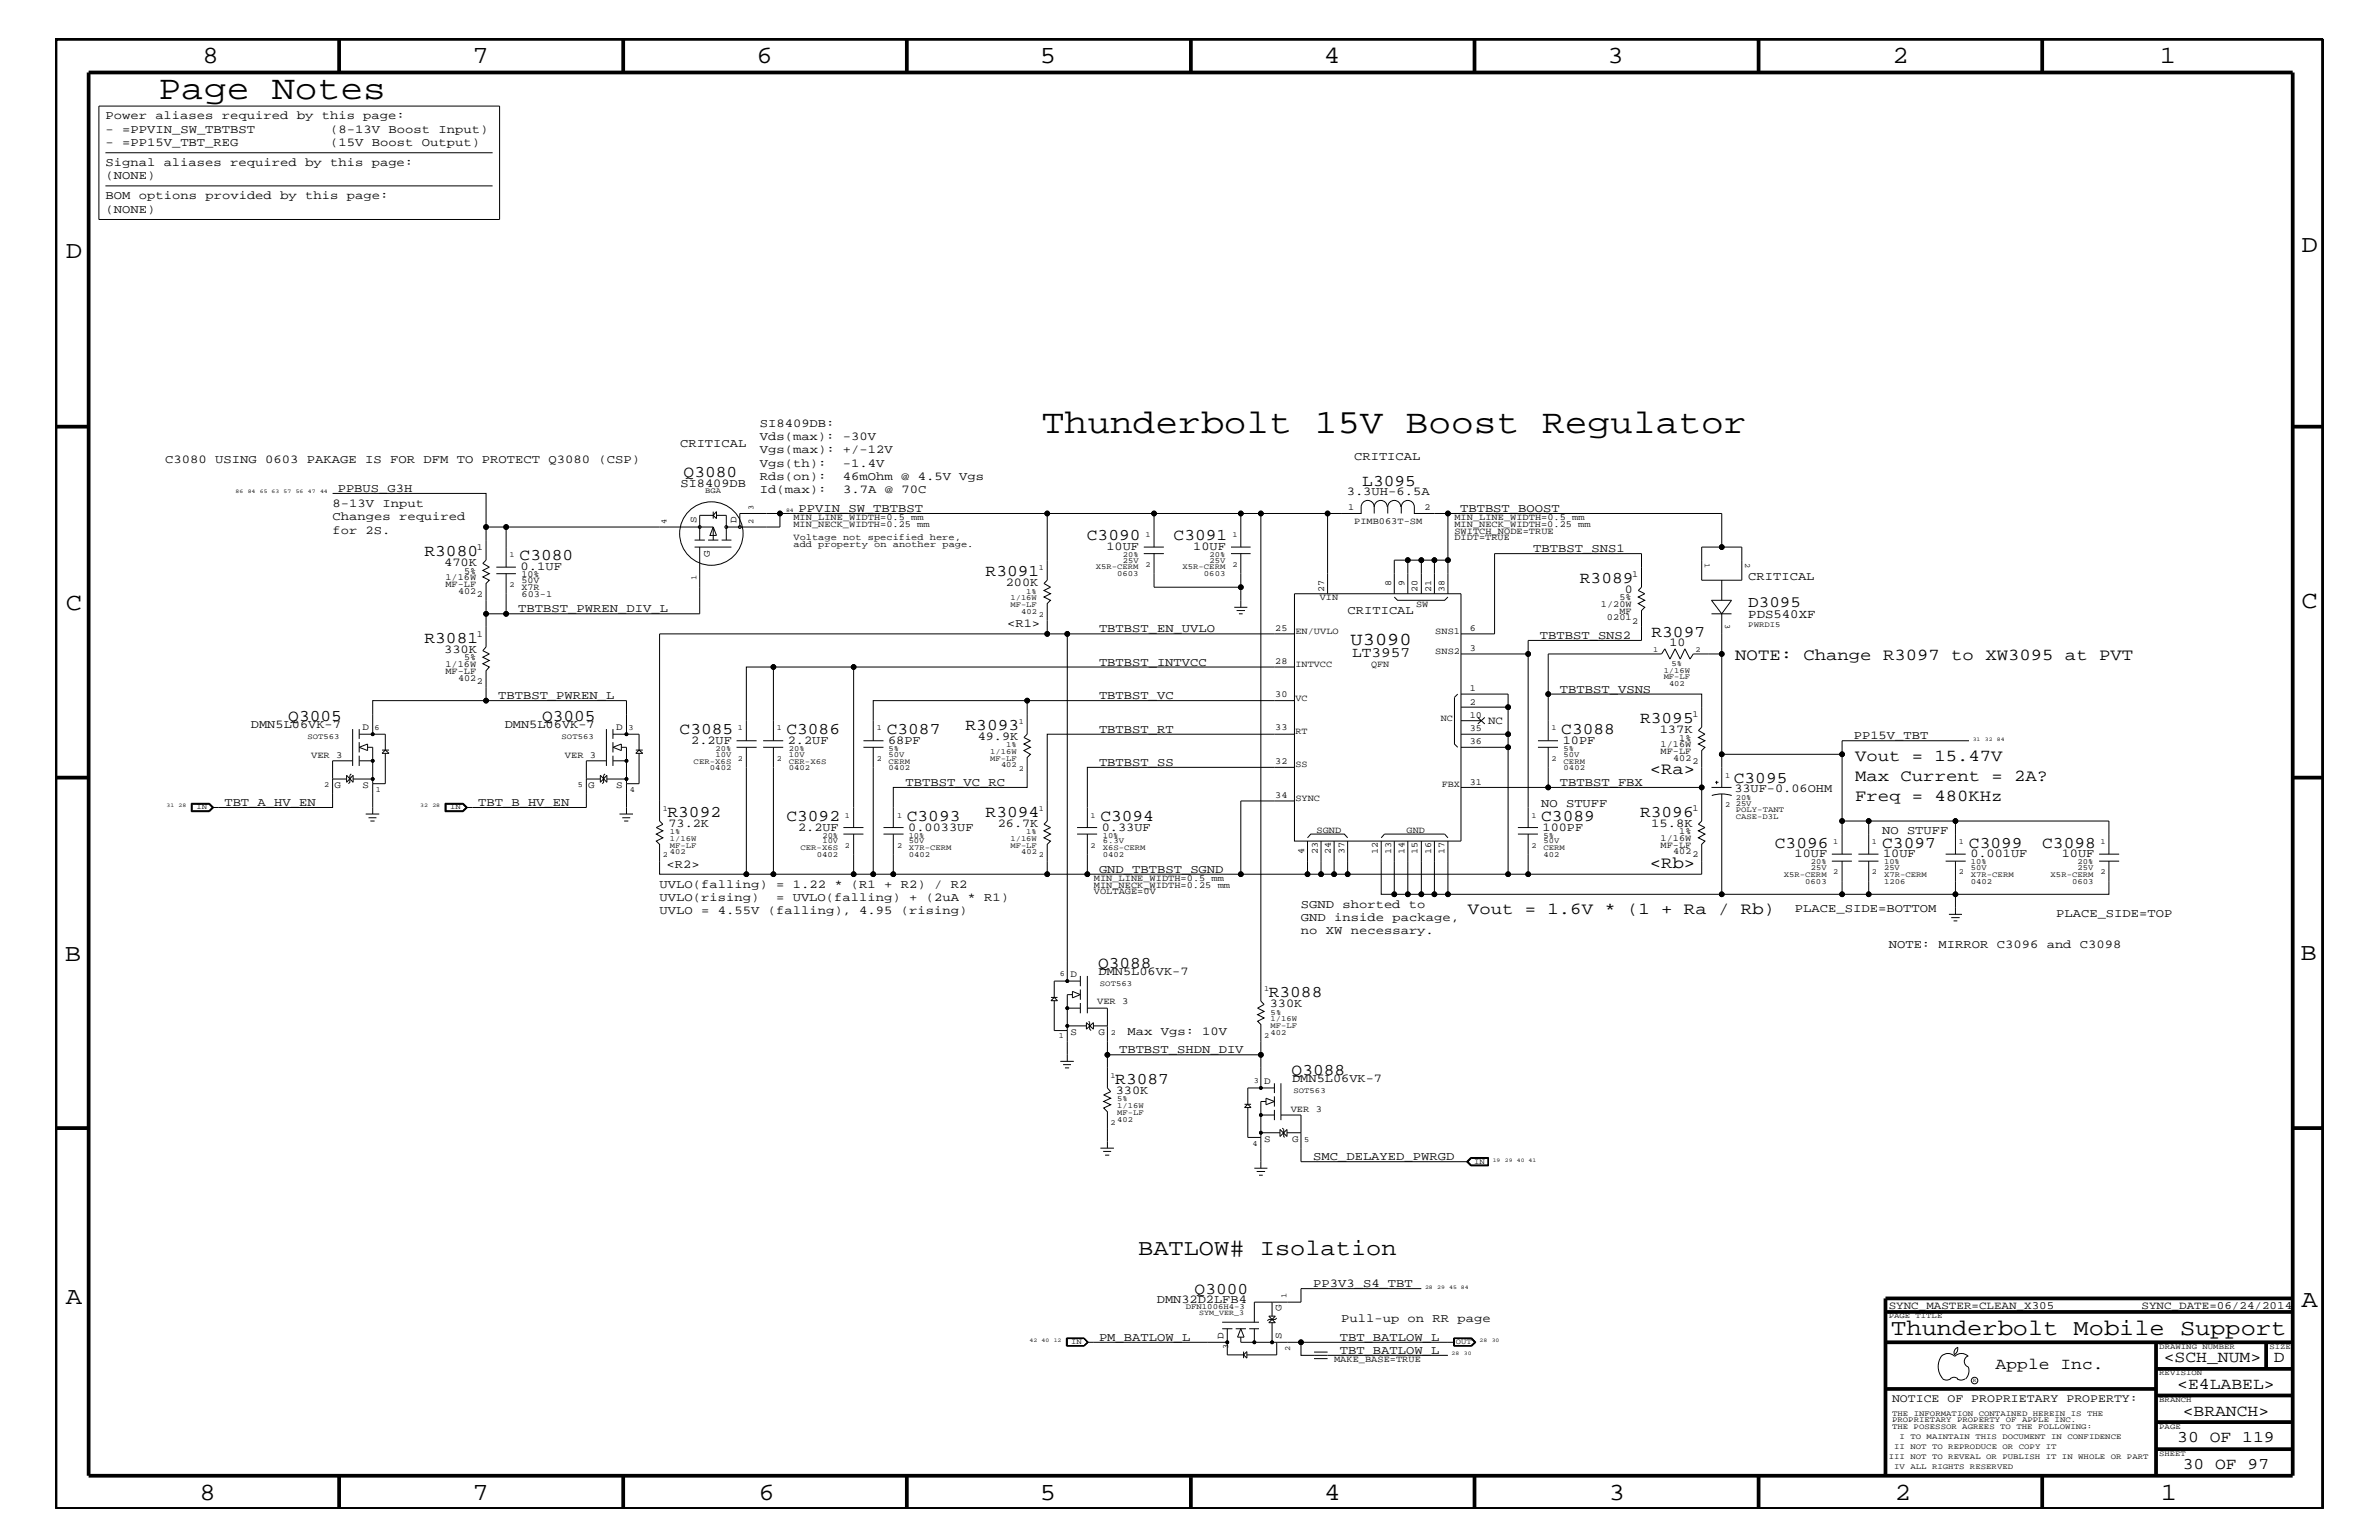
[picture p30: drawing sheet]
<svg xmlns="http://www.w3.org/2000/svg" width="432mm" height="279mm" viewBox="0 0 432 279" stroke-linecap="round" stroke-linejoin="round" font-family="sans-serif">
<defs><g id="words">
<g font-size="6.2">
<text x="28.8" y="18">Page Notes</text>
<text x="189.1" y="78.6">Thunderbolt 15V Boost Regulator</text>
</g>
<g font-size="4.5">
<text x="36.7" y="11.5">8</text>
<text x="85.8" y="11.5">7</text>
<text x="137.3" y="11.5">6</text>
<text x="188.7" y="11.5">5</text>
<text x="240.3" y="11.5">4</text>
<text x="291.8" y="11.5">3</text>
<text x="343.5" y="11.5">2</text>
<text x="392" y="11.5">1</text>
<text x="11.9" y="46.8">D</text>
<text x="417.7" y="45.7">D</text>
<text x="11.9" y="110.6">C</text>
<text x="417.7" y="110.3">C</text>
<text x="11.8" y="174.3">B</text>
<text x="417.6" y="174.2">B</text>
<text x="11.9" y="236.7">A</text>
<text x="417.7" y="237.1">A</text>
<text x="36.2" y="272.1">8</text>
<text x="85.8" y="272.1">7</text>
<text x="137.7" y="272.1">6</text>
<text x="188.7" y="272.1">5</text>
<text x="240.4" y="272.1">4</text>
<text x="292" y="272.1">3</text>
<text x="343.9" y="272.1">2</text>
<text x="392.2" y="272.1">1</text>
</g>
<g font-size="4.1">
<text x="206.6" y="227.7">BATLOW# Isolation</text>
<text x="343.3" y="242.3">Thunderbolt Mobile Support</text>
</g>
<text font-size="3.3" x="245.2" y="117">U3090</text>
<g font-size="3">
<text x="124.1" y="86.5">Q3080</text>
<text x="247.3" y="88.2">L3095</text>
<text x="77" y="101">R3080</text>
<text x="94.3" y="101.6">C3080</text>
<text x="197.3" y="98">C3090</text>
<text x="213" y="98">C3091</text>
<text x="178.9" y="104.6">R3091</text>
<text x="286.8" y="105.8">R3089</text>
<text x="77" y="116.7">R3081</text>
<text x="299.8" y="115.6">R3097</text>
<text x="315" y="119.8">NOTE: Change R3097 to XW3095 at PVT</text>
<text x="52.3" y="130.8">Q3005</text>
<text x="98.4" y="130.8">Q3005</text>
<text x="297.7" y="131.3">R3095</text>
<text x="123.4" y="133.2">C3085</text>
<text x="142.7" y="133.2">C3086</text>
<text x="161" y="133.2">C3087</text>
<text x="175.3" y="132.4">R3093</text>
<text x="283.4" y="133.2">C3088</text>
<text x="299.5" y="140.4">&lt;Ra&gt;</text>
<text x="314.7" y="142">C3095</text>
<text x="336.7" y="141.7">Max Current = 2A?</text>
<text x="336.7" y="138">Vout = 15.47V</text>
<text x="121.2" y="148.2">R3092</text>
<text x="142.7" y="149">C3092</text>
<text x="164.6" y="149">C3093</text>
<text x="178.9" y="148.2">R3094</text>
<text x="199.7" y="149">C3094</text>
<text x="279.7" y="149">C3089</text>
<text x="297.7" y="148.2">R3096</text>
<text x="336.7" y="145.3">Freq = 480KHz</text>
<text x="322.2" y="153.8">C3096</text>
<text x="341.6" y="153.8">C3097</text>
<text x="357.4" y="153.8">C3099</text>
<text x="370.7" y="153.8">C3098</text>
<text x="299.5" y="157.4">&lt;Rb&gt;</text>
<text x="266.4" y="165.9">Vout = 1.6V * (1 + Ra / Rb)</text>
<text x="199.3" y="175.6">Q3088</text>
<text x="230.3" y="181">R3088</text>
<text x="202.4" y="196.7">R3087</text>
<text x="234.4" y="195">Q3088</text>
<text x="216.8" y="234.7">Q3000</text>
<text x="362.2" y="248.4">Apple Inc.</text>
<text x="392.7" y="247.1">&lt;SCH_NUM&gt;</text>
<text x="395.2" y="252">&lt;E4LABEL&gt;</text>
<text x="412.7" y="247.1">D</text>
<text x="396.2" y="256.8">&lt;BRANCH&gt;</text>
<text x="395.2" y="261.6">30 OF 119</text>
<text x="396.2" y="266.6">30 OF 97</text>
</g>
<text font-size="2.9" x="317.3" y="110.2">D3095</text>
<text font-size="2.6" x="245.4" y="119.2">LT3957</text>
<text font-size="2.3" x="317.3" y="112">PDS540XF</text>
<g font-size="2.2">
<text x="19.1" y="21.6">Power aliases required by this page:</text>
<text x="19.1" y="26.5">- =PP15V_TBT_REG</text>
<text x="19.1" y="24.1">- =PPVIN_SW_TBTBST</text>
<text x="59.9" y="26.5">(15V Boost Output)</text>
<text x="59.9" y="24.1">(8-13V Boost Input)</text>
<text x="19.1" y="32.5">(NONE)</text>
<text x="19.1" y="30.2">Signal aliases required by this page:</text>
<text x="19.1" y="38.6">(NONE)</text>
<text x="19.1" y="36.2">BOM options provided by this page:</text>
<text x="137.9" y="77.4">SI8409DB:</text>
<text x="30" y="83.9">C3080 USING 0603 PAKAGE IS FOR DFM TO PROTECT Q3080 (CSP)</text>
<text x="123.4" y="81.1">CRITICAL</text>
<text x="137.9" y="79.9">Vds(max): -30V</text>
<text x="137.9" y="82.2">Vgs(max): +/-12V</text>
<text x="245.8" y="83.5">CRITICAL</text>
<text x="61.3" y="89.3">PPBUS_G3H</text>
<text x="123.5" y="88.3">SI8409DB</text>
<text x="137.9" y="87.1">Rds(on):</text>
<text x="137.9" y="89.5">Id(max):</text>
<text x="137.9" y="84.7">Vgs(th):</text>
<text x="153" y="84.7">-1.4V</text>
<text x="153" y="87.1">46mOhm @ 4.5V Vgs</text>
<text x="153" y="89.5">3.7A @ 70C</text>
<text x="244.4" y="89.9">3.3UH-6.5A</text>
<text x="60.4" y="92">8-13V Input</text>
<text x="60.4" y="94.3">Changes required</text>
<text x="144.9" y="92.9">PPVIN_SW_TBTBST</text>
<text x="265" y="92.9">TBTBST_BOOST</text>
<text x="60.4" y="96.8">for 2S.</text>
<text x="200.8" y="99.9">10UF</text>
<text x="216.6" y="99.9">10UF</text>
<text x="278.3" y="100.2">TBTBST_SNS1</text>
<text x="80.6" y="102.7">470K</text>
<text x="94.5" y="103.5">0.1UF</text>
<text x="182.5" y="106.4">200K</text>
<text x="294.9" y="107.6">0</text>
<text x="317.3" y="105.3">CRITICAL</text>
<text x="94.1" y="111.1">TBTBST_PWREN_DIV_L</text>
<text x="182.8" y="113.7">&lt;R1&gt;</text>
<text x="244.6" y="111.4">CRITICAL</text>
<text x="80.6" y="118.5">330K</text>
<text x="199.5" y="114.8">TBTBST_EN_UVLO</text>
<text x="279.5" y="115.9">TBTBST_SNS2</text>
<text x="303" y="117.3">10</text>
<text x="199.5" y="120.8">TBTBST_INTVCC</text>
<text x="283.1" y="125.7">TBTBST_VSNS</text>
<text x="90.4" y="126.9">TBTBST_PWREN_L</text>
<text x="199.5" y="126.9">TBTBST_VC</text>
<text x="45.6" y="132.1">DMN5L06VK-7</text>
<text x="91.6" y="132.1">DMN5L06VK-7</text>
<text x="125.5" y="135">2.2UF</text>
<text x="143" y="135">2.2UF</text>
<text x="161.2" y="135">68PF</text>
<text x="177.5" y="134.2">49.9K</text>
<text x="199.5" y="133">TBTBST_RT</text>
<text x="283.6" y="135">10PF</text>
<text x="301.2" y="133">137K</text>
<text x="336.5" y="134.1">PP15V_TBT</text>
<text x="164.3" y="142.6">TBTBST_VC_RC</text>
<text x="199.5" y="139">TBTBST_SS</text>
<text x="283.1" y="142.6">TBTBST_FBX</text>
<text x="314.8" y="143.7">33UF-0.06OHM</text>
<text x="40.7" y="146.2">TBT_A_HV_EN</text>
<text x="86.8" y="146.2">TBT_B_HV_EN</text>
<text x="279.7" y="146.5">NO STUFF</text>
<text x="121.3" y="150.1">73.2K</text>
<text x="144.9" y="150.7">2.2UF</text>
<text x="164.8" y="150.7">0.0033UF</text>
<text x="181.1" y="150.1">26.7K</text>
<text x="200" y="150.7">0.33UF</text>
<text x="280" y="150.7">100PF</text>
<text x="299.7" y="150.1">15.8K</text>
<text x="325.7" y="155.6">10UF</text>
<text x="341.6" y="151.3">NO STUFF</text>
<text x="341.8" y="155.6">10UF</text>
<text x="357.6" y="155.6">0.001UF</text>
<text x="374.2" y="155.6">10UF</text>
<text x="119.7" y="161.1">UVLO(falling) = 1.22 * (R1 + R2) / R2</text>
<text x="121" y="157.4">&lt;R2&gt;</text>
<text x="199.5" y="158.4">GND_TBTBST_SGND</text>
<text x="119.7" y="163.5">UVLO(rising)</text>
<text x="119.7" y="165.9">UVLO = 4.55V (falling), 4.95 (rising)</text>
<text x="140.9" y="163.5">= UVLO(falling) + (2uA * R1)</text>
<text x="236.1" y="167.1">GND inside package,</text>
<text x="236.1" y="164.7">SGND shorted to</text>
<text x="325.8" y="165.4">PLACE_SIDE=BOTTOM</text>
<text x="373.2" y="166.3">PLACE_SIDE=TOP</text>
<text x="236.1" y="169.5">no XW necessary.</text>
<text x="342.8" y="172">NOTE: MIRROR C3096 and C3098</text>
<text x="199.4" y="176.9">DMN5L06VK-7</text>
<text x="230.5" y="182.7">330K</text>
<text x="203.1" y="191.1">TBTBST_SHDN_DIV</text>
<text x="204.6" y="187.7">Max Vgs: 10V</text>
<text x="234.5" y="196.4">DMN5L06VK-7</text>
<text x="202.5" y="198.5">330K</text>
<text x="238.3" y="210.5">SMC_DELAYED_PWRGD</text>
<text x="238.3" y="233.5">PP3V3_S4_TBT</text>
<text x="210" y="236.3">DMN32D2LFB4</text>
<text x="243.4" y="239.9">Pull-up on RR page</text>
<text x="199.5" y="243.3">PM_BATLOW_L</text>
<text x="243.2" y="245.6">TBT_BATLOW_L</text>
<text x="243.2" y="243.3">TBT_BATLOW_L</text>
</g>
<text font-size="2.1" x="343.4" y="254.4">NOTICE OF PROPRIETARY PROPERTY:</text>
<g font-size="2">
<text x="270.1" y="131.3">NC</text>
<text x="342.8" y="237.4">SYNC_MASTER=CLEAN_X305</text>
<text x="388.7" y="237.4">SYNC_DATE=06/24/2014</text>
</g>
<g font-size="1.8">
<text x="126.4" y="94.9" transform="rotate(-90 126.4 94.9)">S</text>
<text x="133.7" y="94.9" transform="rotate(-90 133.7 94.9)">D</text>
<text x="128.9" y="101" transform="rotate(-90 128.9 101)">G</text>
<text x="65.8" y="132.4">D</text>
<text x="111.8" y="132.4">D</text>
<text x="60.7" y="143">G</text>
<text x="65.8" y="143">S</text>
<text x="106.8" y="143">G</text>
<text x="111.8" y="143">S</text>
<text x="194.3" y="177.3">D</text>
<text x="194.3" y="187.8">S</text>
<text x="199.4" y="187.8">G</text>
<text x="229.4" y="196.7">D</text>
<text x="229.4" y="207.2">S</text>
<text x="234.5" y="207.2">G</text>
<text x="232.6" y="237.8" transform="rotate(-90 232.6 237.8)">G</text>
<text x="222.1" y="242.9" transform="rotate(-90 222.1 242.9)">D</text>
<text x="232.6" y="242.9" transform="rotate(-90 232.6 242.9)">S</text>
</g>
<g font-size="1.7">
<text x="144" y="94.3">MIN_LINE_WIDTH=0.5 mm</text>
<text x="144" y="95.6">MIN_NECK_WIDTH=0.25 mm</text>
<text x="244.7" y="92.6">1</text>
<text x="245.8" y="95.1">PIMB063T-SM</text>
<text x="258.6" y="92.6">2</text>
<text x="264" y="94.3">MIN_LINE_WIDTH=0.5 mm</text>
<text x="264" y="95.6">MIN_NECK_WIDTH=0.25 mm</text>
<text x="86.5" y="99.9">1</text>
<text x="144" y="99.3">add property on another page.</text>
<text x="144" y="98">Voltage not specified here,</text>
<text x="264" y="96.8">SWITCH_NODE=TRUE</text>
<text x="264" y="98">DIDT=TRUE</text>
<text x="80.9" y="106.5">MF-LF</text>
<text x="80.9" y="105.3">1/16W</text>
<text x="83.1" y="107.7">402</text>
<text x="84.2" y="104.1">5%</text>
<text x="94.7" y="107">X7R</text>
<text x="94.7" y="104.7">10%</text>
<text x="94.7" y="105.8">50V</text>
<text x="240.4" y="107.4" transform="rotate(-90 240.4 107.4)">27</text>
<text x="252.5" y="106.3" transform="rotate(-90 252.5 106.3)">8</text>
<text x="254.9" y="106.3" transform="rotate(-90 254.9 106.3)">9</text>
<text x="257.3" y="107.4" transform="rotate(-90 257.3 107.4)">20</text>
<text x="259.8" y="107.4" transform="rotate(-90 259.8 107.4)">21</text>
<text x="262.2" y="107.4" transform="rotate(-90 262.2 107.4)">38</text>
<text x="296.2" y="104.7">1</text>
<text x="86.5" y="108.3">2</text>
<text x="94.7" y="108.2">603-1</text>
<text x="239.6" y="108.9">VIN</text>
<text x="257" y="110.2">SW</text>
<text x="290.6" y="110.2">1/20W</text>
<text x="291.7" y="112.6">0201</text>
<text x="294" y="111.4">MF</text>
<text x="294" y="108.9">5%</text>
<text x="296.2" y="113.1">2</text>
<text x="84.2" y="119.8">5%</text>
<text x="86.5" y="115.6">1</text>
<text x="231.5" y="114.4">25</text>
<text x="235.1" y="115">EN/UVLO</text>
<text x="260.5" y="115">SNS1</text>
<text x="260.5" y="118.6">SNS2</text>
<text x="266.8" y="118.1">3</text>
<text x="266.8" y="114.5">6</text>
<text x="80.9" y="122.3">MF-LF</text>
<text x="80.9" y="121">1/16W</text>
<text x="83.1" y="123.5">402</text>
<text x="86.5" y="124.1">2</text>
<text x="231.5" y="120.4">28</text>
<text x="235.1" y="121">INTVCC</text>
<text x="248.9" y="121">QFN</text>
<text x="266.8" y="125.4">1</text>
<text x="231.5" y="126.5">30</text>
<text x="235.1" y="127.1">VC</text>
<text x="261.5" y="130.8">NC</text>
<text x="266.8" y="130.2">10</text>
<text x="266.8" y="127.9">2</text>
<text x="307.2" y="130.2">1</text>
<text x="56.5" y="137.4">VER 3</text>
<text x="102.5" y="137.4">VER 3</text>
<text x="231.5" y="132.5">33</text>
<text x="235.1" y="133.2">RT</text>
<text x="266.8" y="135.1">36</text>
<text x="266.8" y="132.7">35</text>
<text x="301.4" y="135.6">1/16W</text>
<text x="301.4" y="136.8">MF-LF</text>
<text x="304.8" y="134.4">1%</text>
<text x="231.5" y="138.6">32</text>
<text x="235.1" y="139.2">SS</text>
<text x="261.7" y="142.9">FBX</text>
<text x="266.8" y="142.4">31</text>
<text x="303.7" y="138">402</text>
<text x="307.2" y="138.6">2</text>
<text x="231.5" y="144.7">34</text>
<text x="235.1" y="145.3">SYNC</text>
<text x="307.2" y="147.1">1</text>
<text x="236.7" y="155" transform="rotate(-90 236.7 155)">4</text>
<text x="239" y="151.1">SGND</text>
<text x="239.2" y="155" transform="rotate(-90 239.2 155)">23</text>
<text x="241.6" y="155" transform="rotate(-90 241.6 155)">24</text>
<text x="244" y="155" transform="rotate(-90 244 155)">37</text>
<text x="250.1" y="155" transform="rotate(-90 250.1 155)">12</text>
<text x="252.5" y="155" transform="rotate(-90 252.5 155)">13</text>
<text x="254.9" y="155" transform="rotate(-90 254.9 155)">14</text>
<text x="255.3" y="151.1">GND</text>
<text x="257.3" y="155" transform="rotate(-90 257.3 155)">15</text>
<text x="259.8" y="155" transform="rotate(-90 259.8 155)">16</text>
<text x="262.2" y="155" transform="rotate(-90 262.2 155)">17</text>
<text x="301.4" y="152.6">1/16W</text>
<text x="301.4" y="153.8">MF-LF</text>
<text x="303.7" y="155">402</text>
<text x="304.8" y="151.3">1%</text>
<text x="307.2" y="155.6">2</text>
<text x="198.5" y="159.9">MIN_LINE_WIDTH=0.5 mm</text>
<text x="198.5" y="161.1">MIN_NECK_WIDTH=0.25 mm</text>
<text x="198.5" y="162.2">VOLTAGE=0V</text>
<text x="199.1" y="182.2">VER 3</text>
<text x="234.3" y="201.7">VER 3</text>
<text x="242.1" y="247.1">MAKE_BASE=TRUE</text>
</g>
<g font-size="1.4">
<text x="128" y="89.5">BGA</text>
<text x="121" y="95" transform="rotate(-90 121 95)">4</text>
<text x="136.7" y="95" transform="rotate(-90 136.7 95)">2</text>
<text x="136.7" y="92.6" transform="rotate(-90 136.7 92.6)">3</text>
<text x="92.5" y="101">1</text>
<text x="203.8" y="101">20%</text>
<text x="207.9" y="97.4">1</text>
<text x="219.5" y="101">20%</text>
<text x="223.7" y="97.4">1</text>
<text x="92.5" y="106.5">2</text>
<text x="126.4" y="105.3" transform="rotate(-90 126.4 105.3)">1</text>
<text x="186.3" y="107.7">1%</text>
<text x="188.6" y="103.5">1</text>
<text x="198.9" y="103.3">X5R-CERM</text>
<text x="202.8" y="104.6">0603</text>
<text x="203.8" y="102.1">25V</text>
<text x="207.9" y="102.9">2</text>
<text x="214.6" y="103.3">X5R-CERM</text>
<text x="218.5" y="104.6">0603</text>
<text x="219.5" y="102.1">25V</text>
<text x="223.7" y="102.9">2</text>
<text x="309.5" y="102.2" transform="rotate(90 309.5 102.2)">1</text>
<text x="316.7" y="102.2" transform="rotate(90 316.7 102.2)">2</text>
<text x="183.4" y="108.9">1/16W</text>
<text x="183.4" y="110.2">MF-LF</text>
<text x="185.3" y="111.4">402</text>
<text x="188.6" y="112">2</text>
<text x="313.1" y="113.1" transform="rotate(90 313.1 113.1)">3</text>
<text x="317.3" y="113.7">PWRDI5</text>
<text x="300.1" y="118.2">1</text>
<text x="307.8" y="118.2">2</text>
<text x="302" y="123.2">MF-LF</text>
<text x="302" y="122">1/16W</text>
<text x="302.9" y="124.4">402</text>
<text x="303.4" y="120.8">5%</text>
<text x="184.9" y="131.3">1</text>
<text x="55.8" y="134.1">SOT563</text>
<text x="68" y="132.4">6</text>
<text x="101.9" y="134.1">SOT563</text>
<text x="114" y="132.4">3</text>
<text x="129.9" y="136.2">20%</text>
<text x="129.9" y="137.3">10V</text>
<text x="133.9" y="132.5">1</text>
<text x="141" y="132.5">1</text>
<text x="143.2" y="136.2">20%</text>
<text x="143.2" y="137.3">10V</text>
<text x="159.2" y="132.5">1</text>
<text x="161.3" y="137.3">50V</text>
<text x="161.3" y="136.2">5%</text>
<text x="179.7" y="136.8">1/16W</text>
<text x="182.6" y="135.6">1%</text>
<text x="281.6" y="132.5">1</text>
<text x="283.8" y="137.3">50V</text>
<text x="283.8" y="136.2">5%</text>
<text x="58.8" y="142.9">2</text>
<text x="68.2" y="143.6">1</text>
<text x="104.9" y="142.9">5</text>
<text x="114.3" y="143.6">4</text>
<text x="125.9" y="138.5">CER-X6S</text>
<text x="128.9" y="139.7">0402</text>
<text x="133.9" y="138">2</text>
<text x="141" y="138">2</text>
<text x="143.2" y="139.7">0402</text>
<text x="143.2" y="138.5">CER-X6S</text>
<text x="159.2" y="138">2</text>
<text x="161.3" y="138.5">CERM</text>
<text x="161.3" y="139.7">0402</text>
<text x="179.7" y="138">MF-LF</text>
<text x="181.7" y="139.2">402</text>
<text x="184.9" y="139.8">2</text>
<text x="281.6" y="138">2</text>
<text x="283.8" y="138.5">CERM</text>
<text x="283.8" y="139.7">0402</text>
<text x="313.1" y="141.1">1</text>
<text x="35.6" y="146.8">IN</text>
<text x="81.7" y="146.8">IN</text>
<text x="120.3" y="147.1">1</text>
<text x="153.3" y="148.4">1</text>
<text x="162.8" y="148.4">1</text>
<text x="188.6" y="147.1">1</text>
<text x="198" y="148.4">1</text>
<text x="278" y="148.4">1</text>
<text x="313.1" y="146.5">2</text>
<text x="315" y="145.1">20%</text>
<text x="315" y="147.3">POLY-TANT</text>
<text x="315" y="146.2">25V</text>
<text x="315" y="148.5">CASE-D3L</text>
<text x="120.3" y="155.6">2</text>
<text x="121.6" y="155">402</text>
<text x="121.6" y="152.6">1/16W</text>
<text x="121.6" y="153.8">MF-LF</text>
<text x="121.6" y="151.3">1%</text>
<text x="145.3" y="154.3">CER-X6S</text>
<text x="148.3" y="155.5">0402</text>
<text x="149.3" y="152">20%</text>
<text x="149.3" y="153">10V</text>
<text x="153.3" y="153.8">2</text>
<text x="162.8" y="153.8">2</text>
<text x="164.9" y="153">50V</text>
<text x="164.9" y="152">10%</text>
<text x="164.9" y="154.3">X7R-CERM</text>
<text x="164.9" y="155.5">0402</text>
<text x="183.4" y="152.6">1/16W</text>
<text x="183.4" y="153.8">MF-LF</text>
<text x="185.3" y="155">402</text>
<text x="186.3" y="151.3">1%</text>
<text x="188.6" y="155.6">2</text>
<text x="198" y="153.8">2</text>
<text x="200.2" y="152">10%</text>
<text x="200.2" y="154.3">X6S-CERM</text>
<text x="200.2" y="155.5">0402</text>
<text x="200.2" y="153">6.3V</text>
<text x="278" y="153.8">2</text>
<text x="280.2" y="155.5">402</text>
<text x="280.2" y="152">5%</text>
<text x="280.2" y="153">50V</text>
<text x="280.2" y="154.3">CERM</text>
<text x="332.7" y="153.2">1</text>
<text x="339.8" y="153.2">1</text>
<text x="355.5" y="153.2">1</text>
<text x="381.3" y="153.2">1</text>
<text x="323.8" y="159.1">X5R-CERM</text>
<text x="327.7" y="160.3">0603</text>
<text x="328.7" y="156.8">20%</text>
<text x="328.7" y="157.9">25V</text>
<text x="332.7" y="158.6">2</text>
<text x="339.8" y="158.6">2</text>
<text x="342" y="159.1">X7R-CERM</text>
<text x="342" y="160.3">1206</text>
<text x="342" y="157.9">25V</text>
<text x="342" y="156.8">10%</text>
<text x="355.5" y="158.6">2</text>
<text x="357.7" y="160.3">0402</text>
<text x="357.7" y="157.9">50V</text>
<text x="357.7" y="156.8">10%</text>
<text x="357.7" y="159.1">X7R-CERM</text>
<text x="372.2" y="159.1">X5R-CERM</text>
<text x="376.1" y="160.3">0603</text>
<text x="377.1" y="156.8">20%</text>
<text x="377.1" y="157.9">25V</text>
<text x="381.3" y="158.6">2</text>
<text x="192.4" y="177.2">6</text>
<text x="199.6" y="178.8">SOT563</text>
<text x="229.4" y="179.9">1</text>
<text x="230.6" y="184.1">5%</text>
<text x="230.6" y="185.3">1/16W</text>
<text x="192.2" y="188.4">1</text>
<text x="201.6" y="187.7">2</text>
<text x="229.4" y="188.3">2</text>
<text x="230.6" y="187.7">402</text>
<text x="230.6" y="186.5">MF-LF</text>
<text x="201.6" y="195.6">1</text>
<text x="227.6" y="196.5">3</text>
<text x="202.8" y="203.5">402</text>
<text x="202.8" y="199.8">5%</text>
<text x="202.8" y="202.3">MF-LF</text>
<text x="202.8" y="201">1/16W</text>
<text x="234.8" y="198.2">SOT563</text>
<text x="201.6" y="204.1">2</text>
<text x="227.3" y="207.9">4</text>
<text x="236.7" y="207.1">5</text>
<text x="267.5" y="211.1">IN</text>
<text x="215.2" y="237.4">DFN1006H4-3</text>
<text x="217.7" y="238.6">SYM_VER_3</text>
<text x="233.5" y="235.6" transform="rotate(-90 233.5 235.6)">1</text>
<text x="342.8" y="239.2">PAGE TITLE</text>
<text x="194.4" y="243.9">IN</text>
<text x="222.9" y="244.8" transform="rotate(-90 222.9 244.8)">3</text>
<text x="234.2" y="245.1" transform="rotate(-90 234.2 245.1)">2</text>
<text x="264.2" y="243.9">OUT</text>
<text x="391.9" y="244.7">DRAWING NUMBER</text>
<text x="411.9" y="244.7">SIZE</text>
<text x="391.9" y="249.5">REVISION</text>
<text x="343.4" y="256.8">THE INFORMATION CONTAINED HEREIN IS THE</text>
<text x="391.9" y="254.4">BRANCH</text>
<text x="343.4" y="258">PROPRIETARY PROPERTY OF APPLE INC.</text>
<text x="343.4" y="259.3">THE POSESSOR AGREES TO THE FOLLOWING:</text>
<text x="343.8" y="262.9">II NOT TO REPRODUCE OR COPY IT</text>
<text x="344.8" y="261.1">I TO MAINTAIN THIS DOCUMENT IN CONFIDENCE</text>
<text x="391.9" y="259.3">PAGE</text>
<text x="342.8" y="264.7">III NOT TO REVEAL OR PUBLISH IT IN WHOLE OR PART</text>
<text x="343.8" y="266.6">IV ALL RIGHTS RESERVED</text>
<text x="391.9" y="264.1">SHEET</text>
</g>
<g font-size="1">
<text x="42.8" y="89.5">86</text>
<text x="45" y="89.5">84</text>
<text x="47.2" y="89.5">65 63</text>
<text x="51.5" y="89.5">57</text>
<text x="53.7" y="89.5">56</text>
<text x="55.9" y="89.5">47</text>
<text x="58.1" y="89.5">44</text>
<text x="142.7" y="92.9">84</text>
<text x="358.1" y="134.4">31</text>
<text x="360.3" y="134.4">32</text>
<text x="362.5" y="134.4">84</text>
<text x="30.2" y="146.5">31</text>
<text x="32.4" y="146.5">28</text>
<text x="76.3" y="146.5">32</text>
<text x="78.5" y="146.5">28</text>
<text x="270.9" y="210.8">19</text>
<text x="273.1" y="210.8">29</text>
<text x="275.3" y="210.8">40 41</text>
<text x="258.7" y="233.8">28</text>
<text x="260.9" y="233.8">29</text>
<text x="263.1" y="233.8">45 84</text>
<text x="186.9" y="243.5">42</text>
<text x="189.1" y="243.5">40</text>
<text x="191.3" y="243.5">12</text>
<text x="263.5" y="245.9">28</text>
<text x="265.7" y="245.9">30</text>
<text x="268.6" y="243.5">28</text>
<text x="270.8" y="243.5">30</text>
<text x="358.1" y="250.7">R</text>
</g>
</g></defs>
<g fill="none" stroke="#000" stroke-width=".18">
<path d="M17.9 19.2h72.8v20.6h-72.8zM19.1 33.7h70.3M19.1 27.7h70.3M60.4 89.5h27.8v12.1l-.6 .6 1.2 .7-1.2 .6 1.2 .6-1.2 .6 1.2 .6-.6 .6v11.5l-.6 .7 1.2 .5-1.2 .6 1.2 .6-1.2 .6 1.2 .6-.6 .7v5.4h-20.6v6.1M88.2 95.6h3.7M126.1 98h1.8M126.1 99.3h6.7M127 99.3v12.1h-35.1M128.5 98h1.9M129.5 95.6l.5 1.5h-1.1zM129.5 95.6h-37.6v7.3M129.5 92.8v1.3"/>
<path d="M129.5 95.6v2.4M129.5 93.5h-2.5v4.5M130 92.8v1.3l-.5-.6zM130 93.5h1.8v4.5M131 98h1.8M131.8 95.6h9.8v-2.4h-7.3v2.4M141.6 93.2h67.9M190.1 93.2v12.1l-.6 .6 1.2 .6-1.2 .6 1.2 .6-1.2 .6 1.2 .6-.6 .6v5.5h44.9M207.6 99.3h3.6M223.4 99.3h3.6M225.2 93.2h-15.7v6.1M228.9 93.2v88.4l.5 .6-1.1 .7 1.1 .6-1.1 .6 1.1 .6-1.1 .6 .6 .6v5.5h-27.9"/>
<path d="M228.9 93.2h-3.7v6.1M241 93.2v14.5M249.4 92a1.19 1.19 0 0 0-1.2-1.2 1.19 1.19 0 0 0-1.1 1.2v1.2h-18.2M249.4 92a1.19 1.19 0 0 1 1.2-1.2 1.19 1.19 0 0 1 1.2 1.2M249.4 92v1.2M254.3 92a1.19 1.19 0 0 0-1.2-1.2 1.19 1.19 0 0 0-1.2 1.2v1.2M254.3 93.2v-1.2a1.19 1.19 0 0 1 1.2-1.2 1.19 1.19 0 0 1 1.2 1.2v1.2h6.1v8.4M262.8 93.2h49.7v6.1M308.9 99.3h7.2v6h-7.2zM90.1 104.1h3.5M90.1 102.9h3.5M91.9 104.1v7.3h-3.7"/>
<path d="M190.1 115h-70.4v34l.6 .5-1.2 .6 1.2 .6-1.2 .6 1.2 .7-1.2 .6 .6 .6v5.4h15.8v-23M193.7 115v63M207.6 100.4h3.6M209.5 100.4v6.1h15.7M223.4 100.4h3.6M224 110.2h2.4M224.5 110.8h1.5M224.9 111.4h.7M225.2 100.4v9.8M235 107.7h30.2v44.9h-30.2zM253.1 108.3l.6 .6h8.5l.6-.6M253.1 107.7v-6.1h2.4v6.1"/>
<path d="M255.5 101.6h2.5v6.1M258 101.6h2.4v6.1M260.4 101.6h2.4M262.8 101.6v6.1M265.2 115h6.1v-14.6h26.6v6.1l-.6 .6 1.2 .6-1.2 .6 1.2 .6-1.2 .6 1.2 .7-.6 .6v5.4h-20.5v2.4M265.2 118.6h12.2v31.5M310.6 111.4h3.7M310.6 108.9h3.7l-1.8 2.5zM312.5 105.3v3.6M312.5 111.4v7.2M64 138h-3.6v8.5h-21.9M64 132.3v6.7"/>
<path d="M65.2 133.2h4.7v2.9M65.2 132.3v1.8M65.2 134.6v1.9M65.2 137.1v1.9M65.2 135.6l1.5-.6v1.2zM65.2 138h2.4M66.7 135.6h.9v12.1M69.3 136.1h1.3M69.3 136.7l.6-.6 .7 .6zM69.9 136.7v5.5h-2.3M88.2 127.1h25.5v6.1M110.1 138h-3.7v8.5h-21.8"/>
<path d="M110.1 132.3v6.7M111.3 133.2h4.7v2.9M111.3 138h2.4M111.3 132.3v1.8M111.3 134.6v1.9M111.3 137.1v1.9M111.3 135.6l1.5-.6v1.2zM112.8 135.6h.9v12.1M115.4 136.1h1.3M115.4 136.7l.6-.6 .7 .6zM116 136.7v5.5h-2.3M133.7 135.6h3.6"/>
<path d="M133.7 134.4h3.6M138.5 135.6h3.7M138.5 134.4h3.7M140.4 121h-4.9v13.4M140.4 135.6v23h14.5v-7.3M154.9 121h-14.5v13.4M156.7 135.6h3.7M156.7 134.4h3.7M158.5 135.6v23M186.4 127.1v6.1l-.6 .6 1.2 .6-1.2 .6 1.2 .6-1.2 .6 1.2 .6-.6 .6v5.5h-24.3v7.2M235 133.2h-44.9v15.8l-.6 .5 1.2 .6-1.2 .6 1.2 .6-1.2 .7 1.2 .6-.6 .6v5.4h-28M235 121h-80.1v29.1"/>
<path d="M235 127.1h-76.5v7.3M235 139.2h-37.6v10.9M264.6 125.9l-.6 .6v8.5l.6 .6M265.2 135.6h8.5M265.2 133.2h8.5M265.2 130.8h3.6M265.2 128.3h8.5M265.2 125.9h8.5v9.7M268.2 130.2l1.3 1.1M269.5 130.2l-1.3 1.1M273.7 135.6v23h35.2v-5.4l.6-.6-1.2-.6 1.2-.7-1.2-.6 1.2-.6-1.2-.6 .6-.5v-12.8l.6-.6-1.2-.6 1.2-.6-1.2-.6 1.2-.6-1.2-.7 .6-.6v-6h-27.9v-7.3h20.6l.6-.9 .9 1.9 .9-1.9 1 1.9 .8-1.9 .9 1.9 .6-1h5.2v18.2M279.1 135.6h3.7"/>
<path d="M279.1 134.4h3.7M281 135.6v7.3h27.9M281 125.9v8.5M334.3 136.8h-21.8v6.1M357.4 134.4h-23.1v14.6M34.7 145.7h3.3l.8 .8-.8 .8h-3.3zM34.9 145.9h3l.6 .6-.6 .6h-3zM37.9 145.8h-3.1v1.4h3.1M37.9 145.8l.7 .7-.7 .7M37.9 145.8l.8 .7-.8 .7M60.4 141.3h2.5M62.9 140.7v1.2l1.2-1.2v1.2z"/>
<path d="M63.8 140.4l-.3 .3v1.2l-.3 .3M64.1 141.3h3.5M66.4 147.7h2.4M66.9 148.4h1.4M67.2 149h.8M80.8 145.7h3.3l.7 .8-.7 .8h-3.3zM80.9 145.8v1.4M80.9 145.9h3.1l.6 .6M84 145.8l.7 .7-.7 .7M84 145.8l.8 .7-.8 .7M84 145.8h-3.1v1.4h3.1M84.6 146.5l-.6 .6h-3.1"/>
<path d="M106.4 141.3h2.6M109 140.7v1.2l1.2-1.2v1.2zM109.8 140.4l-.2 .3v1.2l-.3 .3M110.2 141.3h3.5M112.4 147.7h2.5M112.9 148.4h1.5M113.3 149h.7M135.5 158.6h4.9M153.1 151.3h3.6M153.1 150.1h3.6M154.9 158.6h7.2M160.4 151.3h3.6"/>
<path d="M160.4 150.1h3.6M162.1 151.3v7.3M190.1 158.6h47.2M195.5 151.3h3.6M195.5 150.1h3.6M197.4 151.3v7.3M235 145.3h-9.8v13.3M237.3 152l.6-.7h6.1l.6 .7M237.3 152.6v6h2.5M239.8 152.6v6h2.3M242.1 152.6v6h2.5M244.6 152.6v6h29.1"/>
<path d="M250.7 152.6v9.6h2.4M250.7 152l.6-.7h10.9l.6 .7M253.1 152.6v9.6h2.4M255.5 152.6v9.6h2.5M258 152.6v9.6h2.4M260.4 152.6v9.6h2.4M262.8 152.6v9.6h49.7M265.2 142.9h15.8M275.5 151.3h3.6M275.5 150.1h3.6M277.4 151.3v7.3M310.6 142.9h3.7"/>
<path d="M310.7 144.3a5.8 5.8 0 0 1 3.6 0M311.3 141.9h.6M311.6 141.7v.6M312.5 144v18.2h21.8M332.5 156.2h3.6M332.5 155h3.6M334.3 156.2v6h4.9M337.3 156.2h3.7M337.3 155h3.7M339.2 149h-4.9v6M339.2 149v6M339.2 156.2v6"/>
<path d="M339.2 149h15.7M353.1 156.2h3.7M353.1 155h3.7M354.9 155v-6h27.9v6M354.9 156.2v9.7M381 156.2h3.6M381 155h3.6M382.8 156.2v6h-43.6M194.6 179.9l1.5 .6-1.5 .5zM196.1 177.1v1.8M196.1 179.5v1.9M196.1 178h-4.8v3"/>
<path d="M197.4 177.1v6.7M353.7 165.9h2.4M354.2 166.5h1.5M354.6 167.1h.7M190.8 181h1.1M190.8 181.6l.5-.6 .6 .6zM191.3 181.6v5.4h2.4M192.4 192.6h2.5M193 193.2h1.4M193.3 193.7h.8M193.7 186.1h3.5M193.7 182.9h2.4"/>
<path d="M194.6 180.5h-.9v12.1M196.1 182v1.8M197.2 185.5v1.2l1.3-1.2v1.2zM197.4 182.9h3.6v14.5l.6 .7-1.3 .6 1.3 .5-1.3 .6 1.3 .6-1.3 .6 .7 .7v6.6M197.6 185.3l.2 .2v1.2l.2 .3M198.5 186.1h2.5M228.9 191.4v6M229.8 199.8h-.9v12.1M229.8 199.2l1.5 .6-1.5 .6zM231.3 196.5v1.8M231.3 198.9v1.9M231.3 197.4h-4.8v2.9"/>
<path d="M232.5 196.5v6.7M199.7 208.3h2.5M200.2 208.9h1.5M200.6 209.6h.7M225.9 200.3h1.2M226.5 200.3l.6 .6h-1.2zM226.5 200.9v5.5h2.4M227.7 211.9h2.3M228.1 212.5h1.5M228.5 213.2h.7M228.9 205.5h3.4M228.9 202.3h2.4"/>
<path d="M231.3 201.4v1.8M232.3 204.9v1.3l1.3-1.3v1.3zM232.5 202.3h3.6v8.5h30.3M232.7 204.7l.3 .2v1.3l.2 .2M233.6 205.5h2.5M266.2 210.8l.8-.8h3.2v1.5h-3.2zM267 210.1l-.6 .7 .6 .6M270.1 210.2h-3.1l-.6 .6 .6 .6h3.1M270.1 210.1v1.3M270.2 210.1h-3.2l-.7 .7 .7 .6h3.2M221.8 239.9h6.7M230.3 238.8h1.2l-1.2 1.2h1.2z"/>
<path d="M230.9 236.2v2.6M230.9 240v3.5M231.7 239.1l-.2 .3h-1.2l-.3 .2M258 233.8h-21.9v2.4h-8.4v3.7M193.6 244.1h3.2M193.6 242.9h3.2M193.6 242.8v1.4M193.7 242.9v1.2M196.8 242.8h-3.3v1.4h3.3M196.8 242.8l.7 .7-.7 .7M196.8 242.8l.6 .7M196.8 242.9l.6 .6"/>
<path d="M197.4 243.5l-.6 .6M197.4 243.5h25.4M197.4 243.5l-.6 .7M221.8 241.1h1.9M222.8 241.1v4.7h2.9M224.3 241.1h1.8M225.2 242.6v.9h38.8M225.2 241.1l.6 1.5h-1.2zM225.7 245.2v1.2M225.7 245.8l.6-.6v1.2zM226.7 241.1h1.8M227.7 241.1v2.4"/>
<path d="M231.7 243.5v2.3h-5.4M236.1 243.5v2.4h26.7M238.5 245.3h2.5M238.5 246.5h2.5M263.9 242.8v1.4M267 242.9h-3v1.2h3M267 242.9l.7 .6-.7 .6M267 242.9l.6 .6-.6 .6M267.1 242.8h-3.3v1.4h3.3M267.1 242.8l.8 .7-.8 .7M267.1 242.8l.7 .7-.7 .7M352.3 246.1a1.72 1.72 0 0 1 2.5 0 1.69 1.69 0 0 1 2.4 0"/>
<path d="M352.4 246a3.2 3.2 0 0 0 .4 4.3l.8 .1 .4-.2M354 250.2l.7-.3 .7 .3M355.2 250.2l.7 .2 .7-.2M355.3 244.4v.3a1.18 1.18 0 0 1-.6 1.1M355.4 244.4a.99 .99 0 0 0-.6 1.4M357.2 246a1.04 1.04 0 0 0-.7 1 1.04 1.04 0 0 0 .7 1M357.3 248l.1 .7a2.11 2.11 0 0 1-.6 1.5"/>
<circle cx="88.2" cy="95.6" r=".42"/>
<circle cx="91.9" cy="95.6" r=".42"/>
<circle cx="127" cy="95.6" r=".25"/>
<circle cx="129.1" cy="96.8" r="5.8"/>
<circle cx="131.8" cy="95.6" r=".25"/>
<circle cx="134.3" cy="95.6" r=".25"/>
<circle cx="141.6" cy="93.2" r=".42"/>
<circle cx="190.1" cy="93.2" r=".42"/>
<circle cx="209.5" cy="93.2" r=".42"/>
<circle cx="225.2" cy="93.2" r=".42"/>
<circle cx="228.9" cy="93.2" r=".42"/>
<circle cx="241" cy="93.2" r=".42"/>
<circle cx="262.8" cy="93.2" r=".42"/>
<circle cx="312.5" cy="99.3" r=".42"/>
<circle cx="88.2" cy="111.4" r=".42"/>
<circle cx="91.9" cy="111.4" r=".42"/>
<circle cx="190.1" cy="115" r=".42"/>
<circle cx="193.7" cy="115" r=".42"/>
<circle cx="225.2" cy="106.5" r=".42"/>
<circle cx="255.5" cy="101.6" r=".42"/>
<circle cx="258" cy="101.6" r=".42"/>
<circle cx="260.3" cy="101.6" r=".42"/>
<circle cx="262.8" cy="101.6" r=".42"/>
<circle cx="277.4" cy="118.6" r=".42"/>
<circle cx="312.5" cy="118.6" r=".42"/>
<circle cx="67.6" cy="133.2" r=".25"/>
<circle cx="67.6" cy="138" r=".25"/>
<circle cx="88.2" cy="127.1" r=".42"/>
<circle cx="113.7" cy="133.2" r=".25"/>
<circle cx="113.7" cy="138" r=".25"/>
<circle cx="140.4" cy="121" r=".42"/>
<circle cx="154.9" cy="121" r=".42"/>
<circle cx="186.4" cy="127.1" r=".42"/>
<circle cx="273.7" cy="128.3" r=".42"/>
<circle cx="273.7" cy="135.6" r=".42"/>
<circle cx="273.7" cy="133.2" r=".42"/>
<circle cx="281" cy="125.9" r=".42"/>
<circle cx="312.5" cy="136.8" r=".42"/>
<circle cx="334.3" cy="136.8" r=".42"/>
<circle cx="67.6" cy="141.3" r=".25"/>
<circle cx="113.7" cy="141.3" r=".25"/>
<circle cx="135.5" cy="158.6" r=".42"/>
<circle cx="140.4" cy="158.6" r=".42"/>
<circle cx="154.9" cy="158.6" r=".42"/>
<circle cx="158.5" cy="158.6" r=".42"/>
<circle cx="162.1" cy="158.6" r=".42"/>
<circle cx="190.1" cy="158.6" r=".42"/>
<circle cx="197.4" cy="158.6" r=".42"/>
<circle cx="225.2" cy="158.6" r=".42"/>
<circle cx="237.3" cy="158.6" r=".42"/>
<circle cx="239.8" cy="158.6" r=".42"/>
<circle cx="242.1" cy="158.6" r=".42"/>
<circle cx="244.6" cy="158.6" r=".42"/>
<circle cx="273.7" cy="158.6" r=".42"/>
<circle cx="277.4" cy="158.6" r=".42"/>
<circle cx="281" cy="142.9" r=".42"/>
<circle cx="308.9" cy="142.9" r=".42"/>
<circle cx="334.3" cy="149" r=".42"/>
<circle cx="339.2" cy="149" r=".42"/>
<circle cx="354.9" cy="149" r=".42"/>
<circle cx="193.7" cy="178" r=".25"/>
<circle cx="253.1" cy="162.2" r=".42"/>
<circle cx="255.5" cy="162.2" r=".42"/>
<circle cx="258" cy="162.2" r=".42"/>
<circle cx="260.3" cy="162.2" r=".42"/>
<circle cx="262.8" cy="162.2" r=".42"/>
<circle cx="312.5" cy="162.2" r=".42"/>
<circle cx="334.3" cy="162.2" r=".42"/>
<circle cx="339.2" cy="162.2" r=".42"/>
<circle cx="354.9" cy="162.2" r=".42"/>
<circle cx="193.7" cy="186.1" r=".25"/>
<circle cx="193.7" cy="182.9" r=".25"/>
<circle cx="201" cy="191.4" r=".42"/>
<circle cx="228.9" cy="191.4" r=".42"/>
<circle cx="228.9" cy="197.4" r=".25"/>
<circle cx="228.9" cy="205.5" r=".25"/>
<circle cx="228.9" cy="202.3" r=".25"/>
<circle cx="222.8" cy="243.5" r=".25"/>
<circle cx="227.7" cy="243.5" r=".25"/>
<circle cx="230.9" cy="243.5" r=".25"/>
<circle cx="236.1" cy="243.5" r=".42"/>
<circle cx="358.4" cy="250.5" r=".59"/>
</g>
<g fill="#000">
<circle cx="88.2" cy="95.6" r=".42"/>
<circle cx="91.9" cy="95.6" r=".42"/>
<circle cx="141.6" cy="93.2" r=".42"/>
<circle cx="190.1" cy="93.2" r=".42"/>
<circle cx="209.5" cy="93.2" r=".42"/>
<circle cx="225.2" cy="93.2" r=".42"/>
<circle cx="228.9" cy="93.2" r=".42"/>
<circle cx="241" cy="93.2" r=".42"/>
<circle cx="262.8" cy="93.2" r=".42"/>
<circle cx="312.5" cy="99.3" r=".42"/>
<circle cx="88.2" cy="111.4" r=".42"/>
<circle cx="91.9" cy="111.4" r=".42"/>
<circle cx="190.1" cy="115" r=".42"/>
<circle cx="193.7" cy="115" r=".42"/>
<circle cx="225.2" cy="106.5" r=".42"/>
<circle cx="255.5" cy="101.6" r=".42"/>
<circle cx="258" cy="101.6" r=".42"/>
<circle cx="260.3" cy="101.6" r=".42"/>
<circle cx="262.8" cy="101.6" r=".42"/>
<circle cx="277.4" cy="118.6" r=".42"/>
<circle cx="312.5" cy="118.6" r=".42"/>
<circle cx="67.6" cy="133.2" r=".25"/>
<circle cx="67.6" cy="138" r=".25"/>
<circle cx="88.2" cy="127.1" r=".42"/>
<circle cx="113.7" cy="133.2" r=".25"/>
<circle cx="113.7" cy="138" r=".25"/>
<circle cx="140.4" cy="121" r=".42"/>
<circle cx="154.9" cy="121" r=".42"/>
<circle cx="186.4" cy="127.1" r=".42"/>
<circle cx="273.7" cy="128.3" r=".42"/>
<circle cx="273.7" cy="135.6" r=".42"/>
<circle cx="273.7" cy="133.2" r=".42"/>
<circle cx="281" cy="125.9" r=".42"/>
<circle cx="312.5" cy="136.8" r=".42"/>
<circle cx="334.3" cy="136.8" r=".42"/>
<circle cx="67.6" cy="141.3" r=".25"/>
<circle cx="113.7" cy="141.3" r=".25"/>
<circle cx="135.5" cy="158.6" r=".42"/>
<circle cx="140.4" cy="158.6" r=".42"/>
<circle cx="154.9" cy="158.6" r=".42"/>
<circle cx="158.5" cy="158.6" r=".42"/>
<circle cx="162.1" cy="158.6" r=".42"/>
<circle cx="190.1" cy="158.6" r=".42"/>
<circle cx="197.4" cy="158.6" r=".42"/>
<circle cx="225.2" cy="158.6" r=".42"/>
<circle cx="237.3" cy="158.6" r=".42"/>
<circle cx="239.8" cy="158.6" r=".42"/>
<circle cx="242.1" cy="158.6" r=".42"/>
<circle cx="244.6" cy="158.6" r=".42"/>
<circle cx="273.7" cy="158.6" r=".42"/>
<circle cx="277.4" cy="158.6" r=".42"/>
<circle cx="281" cy="142.9" r=".42"/>
<circle cx="308.9" cy="142.9" r=".42"/>
<circle cx="334.3" cy="149" r=".42"/>
<circle cx="339.2" cy="149" r=".42"/>
<circle cx="354.9" cy="149" r=".42"/>
<circle cx="193.7" cy="178" r=".25"/>
<circle cx="253.1" cy="162.2" r=".42"/>
<circle cx="255.5" cy="162.2" r=".42"/>
<circle cx="258" cy="162.2" r=".42"/>
<circle cx="260.3" cy="162.2" r=".42"/>
<circle cx="262.8" cy="162.2" r=".42"/>
<circle cx="312.5" cy="162.2" r=".42"/>
<circle cx="334.3" cy="162.2" r=".42"/>
<circle cx="339.2" cy="162.2" r=".42"/>
<circle cx="354.9" cy="162.2" r=".42"/>
<circle cx="193.7" cy="186.1" r=".25"/>
<circle cx="193.7" cy="182.9" r=".25"/>
<circle cx="201" cy="191.4" r=".42"/>
<circle cx="228.9" cy="191.4" r=".42"/>
<circle cx="228.9" cy="197.4" r=".25"/>
<circle cx="228.9" cy="205.5" r=".25"/>
<circle cx="228.9" cy="202.3" r=".25"/>
<circle cx="222.8" cy="243.5" r=".25"/>
<circle cx="227.7" cy="243.5" r=".25"/>
<circle cx="230.9" cy="243.5" r=".25"/>
<circle cx="236.1" cy="243.5" r=".42"/>
</g>
<g fill="none" stroke="#000" stroke-width=".68" stroke-linecap="butt">
<path d="M10.1 7.1h411.5v266.7h-411.5zM16.1 13.2h400v254.5h-400zM61.6 7.1v6.1M113.1 7.1v6.1M164.6 7.1v6.1M216.2 7.1v6.1M267.6 7.1v6.1M319.2 7.1v6.1M370.7 7.1v6.1M10.1 77.4h6M416.1 77.4h5.5M10.1 141.1h6"/>
<path d="M416.1 141.1h5.5M10.1 204.7h6M416.1 204.7h5.5M342.2 238h73.9M416.1 235.6h-73.9v32.1M342.2 243.5h73.9M342.2 252h49.1M391.3 248.4h24.8M391.3 243.5v24.2M391.3 258h24.8M391.3 253.2h24.8M411.3 243.5v4.9"/>
<path d="M61.6 267.7v6.1M113.1 267.7v6.1M164.6 267.7v6.1M216.2 268v5.8M267.6 267.7v6.1M319.2 267.7v6.1M370.7 267.7v6.1M391.3 262.9h24.8"/>
</g>
<use href="#words"/>
</svg>
